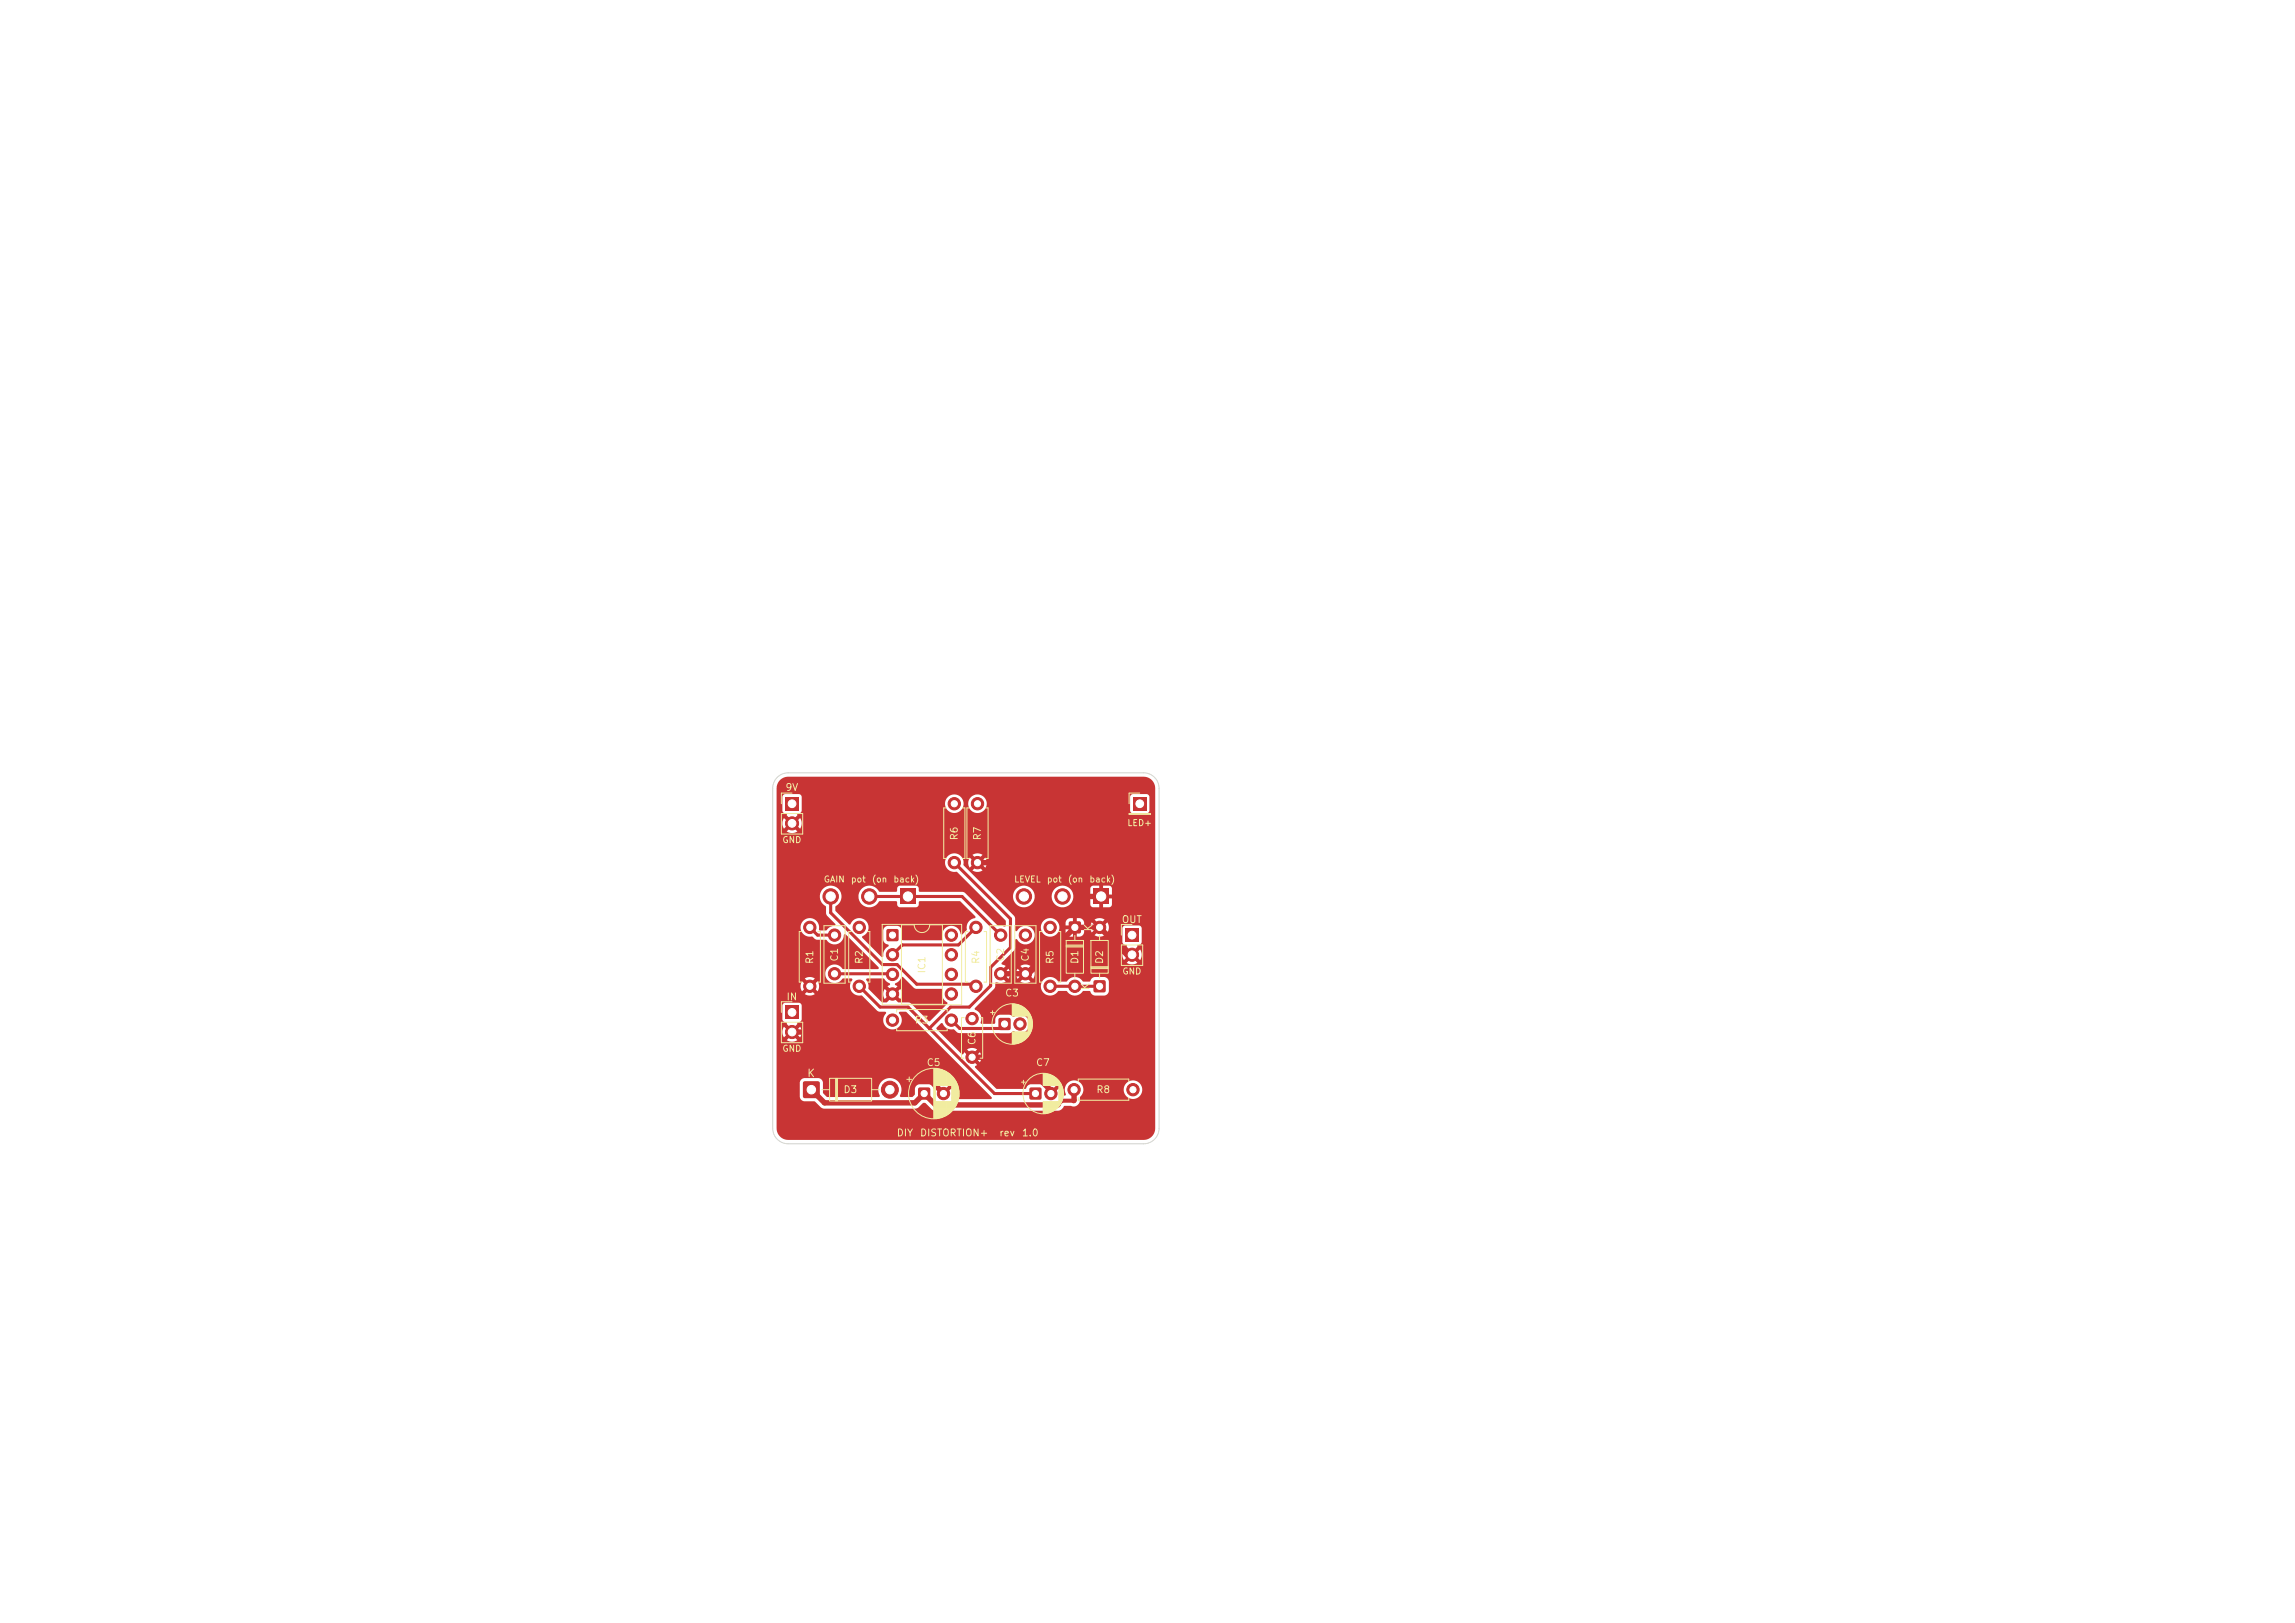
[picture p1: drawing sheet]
<svg xmlns="http://www.w3.org/2000/svg" width="297mm" height="210mm" viewBox="0 0 297 210" stroke-linecap="round" stroke-linejoin="round" font-family="sans-serif">
<defs><g id="words">
<g font-size="1" fill="#f2eda1">
<text x="141.6" y="120.6" transform="rotate(-90 141.6 120.6)">K</text>
<text x="141.2" y="128.2" transform="rotate(-90 141.2 128.2)">K</text>
<text x="104.4" y="139.6">K</text>
</g>
<g font-size=".9" fill="#f2eda1">
<text x="101.6" y="102.6">9V</text>
<text x="124.2" y="108.8" transform="rotate(-90 124.2 108.8)">R6</text>
<text x="127.2" y="108.8" transform="rotate(-90 127.2 108.8)">R7</text>
<text x="145.1" y="119.7">OUT</text>
<text x="105.5" y="124.8" transform="rotate(-90 105.5 124.8)">R1</text>
<text x="108.7" y="124.5" transform="rotate(-90 108.7 124.5)">C1</text>
<text x="111.9" y="124.8" transform="rotate(-90 111.9 124.8)">R2</text>
<text x="127" y="124.8" transform="rotate(-90 127 124.8)">R4</text>
<text x="130.2" y="124.5" transform="rotate(-90 130.2 124.5)">C2</text>
<text x="133.4" y="124.5" transform="rotate(-90 133.4 124.5)">C4</text>
<text x="136.6" y="124.8" transform="rotate(-90 136.6 124.8)">R5</text>
<text x="139.8" y="124.8" transform="rotate(-90 139.8 124.8)">D1</text>
<text x="143" y="124.8" transform="rotate(-90 143 124.8)">D2</text>
<text x="101.7" y="129.7">IN</text>
<text x="120" y="126" transform="rotate(-90 120 126)">IC1</text>
<text x="130" y="129.2">C3</text>
<text x="118.3" y="132.7">R3</text>
<text x="126.5" y="135.3" transform="rotate(-90 126.5 135.3)">C6</text>
<text x="109.1" y="141.7">D3</text>
<text x="119.9" y="138.2">C5</text>
<text x="134" y="138.2">C7</text>
<text x="141.8" y="141.7">R8</text>
<text x="116" y="147.3">DIY</text>
<text x="119" y="147.3">DISTORTION+</text>
<text x="129.2" y="147.3">rev</text>
<text x="132.2" y="147.3">1.0</text>
</g>
<g font-size=".8" fill="#f2eda1">
<text x="145.8" y="107.1">LED+</text>
<text x="101.2" y="109.3">GND</text>
<text x="106.5" y="114.4">GAIN</text>
<text x="110" y="114.4">pot</text>
<text x="112.8" y="114.4">(on</text>
<text x="115.6" y="114.4">back)</text>
<text x="131.2" y="114.4">LEVEL</text>
<text x="135.4" y="114.4">pot</text>
<text x="138.1" y="114.4">(on</text>
<text x="140.9" y="114.4">back)</text>
<text x="145.2" y="126.3">GND</text>
<text x="101.2" y="136.3">GND</text>
</g>
</g></defs>
<g fill="#c83434" stroke="#c83434" stroke-width=".13">
<circle cx="139" cy="141" r=".8"/>
<circle cx="146.6" cy="141" r=".8"/>
</g>
<path d="M114.8 120.3l.1-.1 1.3 .1 .1 .2-.1 1.2-.2 .1-1.2-.1-.1-.1z" fill="#c83434"/>
<g fill="#c83434" stroke="#c83434" stroke-width=".13">
<circle cx="115.5" cy="123.5" r=".8"/>
<circle cx="115.5" cy="126.1" r=".8"/>
<circle cx="115.5" cy="128.6" r=".8"/>
<circle cx="123.1" cy="128.6" r=".8"/>
<circle cx="123.1" cy="126.1" r=".8"/>
<circle cx="123.1" cy="123.5" r=".8"/>
<circle cx="123.1" cy="121" r=".8"/>
<circle cx="108" cy="121" r=".8"/>
<circle cx="108" cy="126" r=".8"/>
</g>
<path d="M138.4 119.3l.1-.1 1.3 .1 .1 .2-.1 1.2-.1 .1-1.3-.1-.1-.1z" fill="#c83434"/>
<circle cx="139.1" cy="127.6" r=".8" fill="#c83434" stroke="#c83434" stroke-width=".13"/>
<path d="M101.6 130.2h1.7v1.7h-1.7z" fill="#c83434"/>
<circle cx="102.5" cy="133.5" r=".85" fill="#c83434" stroke="#c83434" stroke-width=".13"/>
<path d="M141.6 126.9l.1-.1 1.3 .1 .1 .2-.1 1.2-.2 .1-1.2-.1-.1-.1z" fill="#c83434"/>
<g fill="#c83434" stroke="#c83434" stroke-width=".13">
<circle cx="142.3" cy="120" r=".8"/>
<circle cx="123.5" cy="104" r=".8"/>
<circle cx="123.5" cy="111.6" r=".8"/>
<circle cx="126.5" cy="104" r=".8"/>
<circle cx="126.5" cy="111.6" r=".8"/>
</g>
<path d="M101.6 103.2h1.7v1.7h-1.7z" fill="#c83434"/>
<circle cx="102.5" cy="106.5" r=".85" fill="#c83434" stroke="#c83434" stroke-width=".13"/>
<path d="M133.3 140.8l.2-.1 1.2 .1 .1 .2-.1 1.2-.2 .1-1.2-.1-.1-.1z" fill="#c83434"/>
<g fill="#c83434" stroke="#c83434" stroke-width=".13">
<circle cx="136" cy="141.5" r=".8"/>
<circle cx="104.8" cy="120" r=".8"/>
<circle cx="104.8" cy="127.6" r=".8"/>
</g>
<path d="M145.6 120.2h1.8v1.7h-1.8z" fill="#c83434"/>
<circle cx="146.5" cy="123.5" r=".85" fill="#c83434" stroke="#c83434" stroke-width=".13"/>
<path d="M118.9 140.8l.1-.1 1.3 .1 .1 .2-.1 1.2-.2 .1-1.2-.1-.1-.1z" fill="#c83434"/>
<g fill="#c83434" stroke="#c83434" stroke-width=".13">
<circle cx="122.1" cy="141.5" r=".8"/>
<circle cx="129.5" cy="121" r=".8"/>
<circle cx="129.5" cy="126" r=".8"/>
<circle cx="115.5" cy="132" r=".8"/>
<circle cx="123.1" cy="132" r=".8"/>
</g>
<path d="M129.3 131.8l.1-.1 1.3 .1 .1 .2-.1 1.2-.2 .1-1.2-.1-.1-.1z" fill="#c83434"/>
<circle cx="132" cy="132.5" r=".8" fill="#c83434" stroke="#c83434" stroke-width=".13"/>
<path d="M146.6 103.2h1.7v1.7h-1.7z" fill="#c83434"/>
<g fill="#c83434" stroke="#c83434" stroke-width=".13">
<circle cx="135.9" cy="120" r=".8"/>
<circle cx="135.9" cy="127.6" r=".8"/>
</g>
<path d="M104 140l.1-.1h1.8l.1 .1 .1 .2v1.7l-.1 .1-.2 .1h-1.7l-.1-.1-.1-.1v-1.7z" fill="#c83434"/>
<g fill="#c83434" stroke="#c83434" stroke-width=".13">
<circle cx="115.2" cy="141" r="1.1"/>
<circle cx="132.7" cy="121" r=".8"/>
<circle cx="132.7" cy="126" r=".8"/>
<circle cx="125.8" cy="131.8" r=".8"/>
<circle cx="125.8" cy="136.8" r=".8"/>
<circle cx="126.3" cy="120" r=".8"/>
<circle cx="126.3" cy="127.6" r=".8"/>
<circle cx="111.2" cy="120" r=".8"/>
<circle cx="111.2" cy="127.6" r=".8"/>
</g>
<path d="M141.5 115h2v2h-2z" fill="#c83434"/>
<g fill="#c83434" stroke="#c83434" stroke-width=".13">
<circle cx="137.5" cy="116" r="1"/>
<circle cx="132.5" cy="116" r="1"/>
</g>
<path d="M116.5 115h2v2h-2z" fill="#c83434"/>
<g fill="#c83434" stroke="#c83434" stroke-width=".13">
<circle cx="112.5" cy="116" r="1"/>
<circle cx="107.5" cy="116" r="1"/>
</g>
<path d="M126.5 111.6h10l4.4 4.4h1.6M102.5 133.5h11.6l8 8M125.8 136.8h5.9l4.3 4.3v.4M146.5 123.5h-.7l-3.5-3.5h-3.2l-6 6h-3.6M105 141l1.7 1.7h11.7l1.2-1.2 1.5 1.5h15.8l.1-.1M139 141l-.1 1.4" fill="none" stroke="#c83434" stroke-width=".7"/>
<path d="M138.9 142.4h-1.5l-.4 .5" fill="none" stroke="#c83434" stroke-width=".53"/>
<path d="M107.5 116v2.1l6.7 6.7h1.9l2.5 2.6h7.4l.3 .2M112.5 116h12l5 5M123.5 111.6l7.3 7.3v3.7l-2.6 2.6v2.4l-2.8 2.7h-2.4l-2.7 2.8M104.8 120l1 1h2.2M108 126h7.4l.1 .1M111.2 127.6l2.7 2.7h3.6l2.8 2.8M120.3 133.1l8.4 8.4h5.3M123.1 132l1.1 1.1h5.2l.6-.6M126.3 120l-2.3 2.3h-7.2l-1.3 1.2M135.9 127.6h6.4" fill="none" stroke="#c83434" stroke-width=".4"/>
<g fill="#c83434">
<path d="M115.9 127.2a1.68 1.68 0 0 0 .8-.8l1.7 1.5 3.5 .1h.1a1.47 1.47 0 0 0 .6 1.8l-2.2 2.3h-.2l-2.3-2.3-.3-.1h-1.4l-.7-.7 .3-.1 .1-.2 .6 .6a1.19 1.19 0 0 0 0-1.3l-.6 .6-.1-.2-.3-.2 .7-.6-.4-.1z"/>
<path d="M112.1 126.6h2.3l.3 .4 .5 .3-.1 .2-.3 .1 .7 .6-.3 .2-.1 .2-.6-.6a1.19 1.19 0 0 0 0 1.3l.6-.6 .1 .2 .3 .1-.8 .7h-.6l-1.7-1.8a1.92 1.92 0 0 0-.3-1.2z"/>
<path d="M100.9 101l.5-.4 .6-.1h46a1.5 1.5 0 0 1 1.5 1.5v44a1.5 1.5 0 0 1-1.5 1.5h-46a1.5 1.5 0 0 1-1.5-1.5v-5.9h3v1.8l.1 .4 .4 .2h1.5l.7 .8 .4 .2h11.9l.4-.2 .5-.6h.3l.9 .9 .4 .1h16a1.16 1.16 0 0 0 .8-.6h.8a.87 .87 0 0 0 .9-.2 .87 .87 0 0 0 .3-.9 1.56 1.56 0 0 0 .4-1.1h5.2v.2a1.2 1.2 0 0 0 1.8 .9 1.2 1.2 0 0 0 0-2 1.2 1.2 0 0 0-1.8 .9h-5.2v-.2a1.21 1.21 0 0 0-1.7-.8 1.21 1.21 0 0 0-.6 1.7l-.1 .2-.6-.1v-.5l-.2-.4-.6 .7-.2-.3-.2-.1 .6-.6a1.26 1.26 0 0 0-1.4 .1l-.5-.3h-1.3a.95 .95 0 0 0-.7 .6h-3.8l-2.7-2.7v-.3l.3-.1-.7-.6 .2-.1 .2-.3 .6 .6a1.2 1.2 0 0 0 0-1.3l-.6 .7-.1-.2-.3-.2 .6-.6a1.2 1.2 0 0 0-1.3 0l.7 .6-.3 .2-.1 .2-.6-.7-.2 .3h-.2l-3.2-3.2v-.2l.6-.6h.1l.1 .1a1.36 1.36 0 0 0 1.5 .7l.3 .4 .3 .1h6.5l.5-.3a1.22 1.22 0 0 0 2-.6 1.22 1.22 0 0 0-1.4-1.5l-.5 .3-.5-.3h-1.3a.65 .65 0 0 0-.6 .6v.4l-.1 .2h-1.7l-.1-.2a1.32 1.32 0 0 0-.8-1.7l.1-.2 2.5-2.5 .1-.4h5.9a1.22 1.22 0 0 0 .9 1.3 1.22 1.22 0 0 0 1.4-.6h1a1.35 1.35 0 0 0 2.2 0h.9a.8 .8 0 0 0 .6 .6h1.3l.4-.2 .1-.4v-1.2a.65 .65 0 0 0-.6-.6h-1.2a.95 .95 0 0 0-.7 .6h-.8a1.35 1.35 0 0 0-2.2 0h-1.1a1.22 1.22 0 0 0-1.3-.6 1.22 1.22 0 0 0-.9 1.1h-5.9v-.3l.1-.1a1.26 1.26 0 0 0 1.3-.1l-.7-.6 .3-.2 .1-.2 .6 .7 .2-.4v-.4h.8v.4l.2 .4 .6-.7 .2 .3 .2 .1-.6 .6a1.2 1.2 0 0 0 1.3 0l-.7-.6 .2-.1 .2-.3 .6 .6a1.2 1.2 0 0 0 0-1.3l-.6 .7-.2-.3-.2-.1 .6-.6a1.2 1.2 0 0 0-1.3 0l.7 .6-.2 .1-.2 .3-.6-.7-.2 .6h-.8l-.2-.6-.6 .7-.1-.2-.3-.2 .7-.6-.5-.2-.1-.2 1.6-1.6 .2-.3v-1v-.2h.2a1.21 1.21 0 0 0 1.9 .4 1.21 1.21 0 0 0-.3-2h1.5v.2a1.2 1.2 0 0 0 1.6 1 1.2 1.2 0 0 0 .6-1.7h1v.4h.9l-.1 .1 .1 .3h-.9v.4a.72 .72 0 0 0 1 .6v-.9l.1 .1 .3-.1v.9h.4a.65 .65 0 0 0 .6-.6v-.4h-.9l.1-.3h1.6v.4l.2 .4 .6-.7 .2 .3 .2 .1-.7 .6a1.19 1.19 0 0 0 1.4 0l-.7-.6 .3-.2 .1-.2 .6 .7 .2-.6h1.7v1.8l.1 .2 .2 .1a.2 .2 0 0 1 .3 .1 .2 .2 0 0 1 0 .2l.6 .6-.3 .1-.1 .2-.6-.5a1.24 1.24 0 0 0 .1 1.3l.5-.5 .1 .1 .3 .2-.6 .6a1.25 1.25 0 0 0 1.4 0l-.6-.6 .3-.2 .1-.1 .6 .5a1.24 1.24 0 0 0-.1-1.4l-.5 .6-.1-.2-.3-.1 .6-.6a.2 .2 0 0 1 .1-.2 .2 .2 0 0 1 .2-.1l.2-.1 .1-.2v-1.8l-.2-.3-.2-.1h-1.8l-.2 .1-.2 .3h-1.7v-.4l-.2-.4-.6 .7-.1-.2-.3-.2 .7-.6a1.19 1.19 0 0 0-1.4 0l.7 .6-.3 .2-.1 .2-.6-.7-.2 .6h-1.6l-.1-.1h.9a.76 .76 0 0 0-1-1v.9l-.1-.1-.3 .1v-.9h-.5l-.3 .1-.2 .5h-1a1.2 1.2 0 0 0-1.3-.6 1.2 1.2 0 0 0-.9 1.1h-1.5a1.38 1.38 0 0 0-1.7 .6l-.1-.1v-1.6l-.2-.3-2.6-2.6h2.5a1.4 1.4 0 0 0 1.4 1.5 1.4 1.4 0 0 0 1.4-1.5h2.2v.2a1.4 1.4 0 0 0 2 1.2 1.4 1.4 0 0 0 .3-2.3h2.7v.8h.9v.4h-.9v.9l.3 .3h.8v-.9h.6v.9h.8l.3-.3v-.9h-.9v-.4h.9v-.9l-.3-.3h-.8v.9h-.6v-.9h-.8l-.2 .2-.1 .2h-2.7a1.4 1.4 0 0 0-1.4-.3 1.4 1.4 0 0 0-.9 1.2h-2.2v-.2a1.4 1.4 0 0 0-1.5-1.1 1.4 1.4 0 0 0-1.3 1.3h-2.5l-3.9-3.9v-.5h.6v.4l.2 .4 .6-.6 .1 .2 .3 .1-.6 .6a1.2 1.2 0 0 0 1.3 0l-.7-.6 .3-.1 .1-.2 .6 .5a1.2 1.2 0 0 0 0-1.2l-.6 .6-.1-.2-.3-.2 .6-.6a1.2 1.2 0 0 0-1.3 0l.7 .6-.3 .2-.1 .2-.6-.6-.2 .5h-.6a1.21 1.21 0 0 0-1.4-1.1 1.21 1.21 0 0 0-1 1.5 1.21 1.21 0 0 0 1.5 .9l6.3 6.3 .1 .7-.1 .1-1-.1-4.4-4.4h-5.7l-.1-.1-.1-.5-.3-.2h-2.1l-.2 .2-.1 .5-.1 .1h-2.1a1.68 1.68 0 0 0-1.7-.8 1.41 1.41 0 0 0-.8 2.3 1.41 1.41 0 0 0 2.4-.3h2.2l.1 .1 .1 .5 .2 .2h2.1l.3-.2 .1-.5 .1-.1h5.2l2 2a.28 .28 0 0 1-.4 .3 1.41 1.41 0 0 0-.7 1.5l-.5 .5h-.3a1.23 1.23 0 0 0-1.5-1.1 1.23 1.23 0 0 0-.8 1.7l-.1 .2h-5.1l-.1-.2v-1.1a.65 .65 0 0 0-.6-.6h-1.2a.65 .65 0 0 0-.6 .6v1.2a.84 .84 0 0 0 .7 .7v.1a1.45 1.45 0 0 0-.7 1.4h-.2l-2.5-2.4v-.2a1.28 1.28 0 0 0 .2-2.2 1.32 1.32 0 0 0-1.8 .6l-1.9-1.7v-.5l.1-.2a1.41 1.41 0 0 0 .3-2.1 1.41 1.41 0 0 0-2.1 .1 1.41 1.41 0 0 0 .5 2.1v1l1.2 1.2v.3a1.69 1.69 0 0 0-1.2 .6h-.8l-.1-.1a1.21 1.21 0 0 0-1.2-1.5 1.21 1.21 0 0 0-1.2 1.4 1.21 1.21 0 0 0 1.5 1l.3 .3 .3 .1h1.2a1.27 1.27 0 0 0 1.2 .6 1.27 1.27 0 0 0 1.1-.9v-.4h.2l4.3 4.2v.2l-.1 .1h-4.5a1.27 1.27 0 0 0-1.2-.6 1.27 1.27 0 0 0-1.1 .9 1.22 1.22 0 0 0 .8 1.4 1.22 1.22 0 0 0 1.5-.5h1.1l.1 .1v.1a1.22 1.22 0 0 0-.1 1.5 1.22 1.22 0 0 0 1.3 .5l2 2 .3 .1h.7l.2 .2a1.22 1.22 0 0 0-.1 1.7 1.22 1.22 0 0 0 1.7 0 1.22 1.22 0 0 0 0-1.7l.1-.2 .9 .1 11 11 .1 .1-.2 .1h-4.9l-.1-.1v-.1a1.18 1.18 0 0 0-.1-1.2l-.6 .7-.2-.3-.2-.1 .6-.6a1.2 1.2 0 0 0-1.3 0l.7 .6-.2 .1-.2 .3-.6-.7-.2 .2-.1-.1a.66 .66 0 0 0-.6-.6h-1.2a.65 .65 0 0 0-.6 .6v.8l-.3 .2-1.5 .1-.1-.2a1.52 1.52 0 0 0-1.3-2.3 1.52 1.52 0 0 0-1.3 2.3l-.2 .2h-6.6l-.6-.6v-1.3a.65 .65 0 0 0-.6-.6h-1.9l-.4 .2-.1 .4h-3v-10h.7v1.8a.63 .63 0 0 0 .6 .4v.2l.6 .6-.3 .1-.1 .2-.6-.5a1.24 1.24 0 0 0 .1 1.3l.5-.5 .1 .1 .3 .2-.6 .6a1.24 1.24 0 0 0 1.4 0l-.6-.6 .2-.1 .2-.2 .6 .5a1.24 1.24 0 0 0-.1-1.4l-.5 .6-.1-.2-.3-.1 .6-.6a.2 .2 0 0 1 .1-.2 .2 .2 0 0 1 .2-.1l.2-.1 .1-.2v-1.8l-.1-.2-.3-.2h-1.8l-.2 .1-.2 .3h-.7v-2.6h3.1v.4l.2 .4 .6-.6 .1 .2 .3 .1-.6 .6a1.2 1.2 0 0 0 1.3 0l-.7-.6 .3-.1 .1-.2 .6 .5a1.2 1.2 0 0 0 0-1.2l-.6 .6-.1-.2-.3-.2 .6-.6a1.2 1.2 0 0 0-1.3 0l.7 .6-.2 .1-.2 .3-.6-.6-.2 .5h-3.1v-24.4h.7l.1 1.9 .1 .2 .4 .1v.2l.6 .6-.3 .1-.1 .2-.5-.6a1.24 1.24 0 0 0 0 1.4l.5-.5 .1 .1 .3 .2-.6 .6a1.24 1.24 0 0 0 1.4 0l-.6-.6 .3-.2 .1-.1 .6 .5a1.24 1.24 0 0 0-.1-1.4l-.5 .6-.1-.2-.3-.1 .6-.6a.2 .2 0 0 1 .1-.2 .2 .2 0 0 1 .2-.1l.2-.2 .1-1.1h18.5a1.2 1.2 0 0 0 1.2 1.3 1.2 1.2 0 0 0 1.2-1.3h.6v.2a1.2 1.2 0 0 0 1.7 1 1.2 1.2 0 0 0 .3-2h18.9v1.8l.2 .3 .2 .1h1.8l.3-.2 .1-.2-.1-1.9-.1-.2-.2-.1-1.9 .1-.2 .1-.1 .2h-18.9a1.2 1.2 0 0 0-1.2-.2 1.2 1.2 0 0 0-.8 1h-.6v-.2a1.2 1.2 0 0 0-1.3-.9 1.2 1.2 0 0 0-1.1 1.1h-18.5l-.1-.9-.2-.2-1.9-.1-.2 .1-.2 .3h-.7v-1.3z"/>
</g>
<g fill="none" stroke="#f2eda1" stroke-width=".13">
<path d="M101.1 105.3h2.8v2.6h-2.8zM102.5 102.6h-1.4v1.4M106.6 119.8h2.8v7.4h-2.8zM114.2 119.6h10.3v10.4h-10.3zM116.7 119.7h1.6a1 1 0 0 0 1 1 1 1 0 0 0 1-1h1.7v10.3h-5.3zM122.5 104.5h-.4v6.6h.4M124.5 104.5h.4v6.6h-.4M125.5 104.5h-.4v6.6h.4M127.5 104.5h.4v6.6h-.4M128.1 119.8h2.8v7.4h-2.8zM131.3 119.8h2.8v7.4h-2.8zM146.1 105.3h2.8v.1h-2.8z"/>
<path d="M146.5 119.6h-1.4v1.4M147.5 102.6h-1.4v1.4M101.1 132.3h2.8v2.6h-2.8zM102.5 129.6h-1.4v1.4M103.8 120.5h-.4v6.6h.4M105.8 120.5h.4v6.6h-.4M107.4 139.5h5.4v3h-5.4zM108.1 139.5v3M108.3 139.5v3M108.4 139.5v3M110.2 120.5h-.4v6.6h.4M112.2 120.5h.4v6.6h-.4"/>
<path d="M116 131v-.4h6.6v.4M116 133v.4h6.6v-.4M117.3 139.7h.7M117.7 139.3v.7M120.8 138.3v6.4M120.9 138.3v6.4M121 138.3v6.4M121.1 138.3v2.2M121.2 138.3v2.2M121.3 138.3v2.2M121.4 138.3v2.2M121.5 138.3v2.2"/>
<path d="M121.6 138.4v2.1M121.7 138.4v2.1M121.8 138.4v2.1M121.9 138.4v2.1M121.9 138.5v2M122 138.5v2M122.1 138.5v2M122.2 138.5v2M122.2 138.6v1.9M122.3 138.6v1.9M122.4 138.6v1.9M122.4 138.7v1.8"/>
<path d="M122.5 138.7v1.8M122.6 138.8v1.7M122.7 138.8v1.7M122.7 138.9v1.6M122.8 138.9v1.6M122.8 139v1.5M122.9 139v1.5M123 139.1v1.4M123.1 139.1v1.4M123.1 139.2v1.3M123.2 139.2v4.6M123.2 139.3v4.4"/>
<path d="M123.3 139.4v4.2M123.4 139.5v4M123.5 139.6v3.8M123.5 139.7v3.6M123.6 139.7v3.6M123.6 139.8v3.4M123.6 139.9v3.2M123.7 139.9v3.2M123.7 140v3M124.8 131.7h-.4v5.2h.4M125.3 120.5h-.4v6.6h.4M126.8 131.7h.4v5.2h-.4"/>
<path d="M127.3 120.5h.4v6.6h-.4M128.2 131h.5M128.4 130.8v.5M131 129.9v1.6M131 133.5v1.6M131.1 129.9v1.6M131.1 133.5v1.6M131.2 129.9v1.6M131.2 133.5v1.6M131.3 129.9v1.6M131.3 133.5v1.6M131.4 129.9v1.6"/>
<path d="M131.4 133.5v1.6M131.4 130v1.5M131.4 133.5v1.5M131.5 130v1.5M131.5 133.5v1.5M131.6 130v1.5M131.6 133.5v1.5M131.7 130v1.5M131.7 133.5v1.5M131.8 130v1.5M131.8 133.5v1.5M131.8 130.1v1.4"/>
<path d="M131.8 133.5v1.4M131.9 130.1v1.4M131.9 133.5v1.4M132 130.1v1.4M132 133.5v1.4M132.1 130.2v1.3M132.1 133.5v1.3M132.2 130.2v1.3M132.2 133.5v1.3M132.3 130.3v1.2M132.3 133.5v1.2M132.4 130.3v1.2"/>
<path d="M132.4 133.5v1.2M132.4 130.4v1.1M132.4 133.5v1.1M132.4 139.8v.5M132.5 130.4v1.1M132.5 133.5v1.1M132.6 130.4v1.1M132.6 133.5v1.1M132.6 130.5v1M132.6 133.5v1M132.7 130.5v1M132.7 133.5v1"/>
<path d="M132.7 130.6v.9M132.7 133.5v.9M132.8 130.6v.9M132.8 133.5v.9M132.8 130.7v.8M132.8 133.5v.8M132.9 130.7v.8M132.9 133.5v.8M132.9 130.8v.7M132.9 133.5v.7M133 130.8v.7M133 133.5v.7"/>
<path d="M133 130.9v3.2M133.1 130.9v3.2M133.1 131v3M133.2 131.1v2.8M133.2 131.2v2.6M133.3 131.2v2.6M133.3 131.3v2.4M133.4 131.4v2.2M133.4 131.5v2M133.4 131.6v1.8M133.5 131.7v1.6M133.5 131.8v1.4"/>
<path d="M133.6 132v1M133.6 132.2v.6M134.9 120.5h-.4v6.6h.4M135 138.9v1.6M135.1 138.9v1.6M135.2 138.9v1.6M135.3 138.9v1.6M135.4 138.9v1.6M135.4 139v1.5M135.5 139v1.5M135.6 139v1.5M135.7 139v1.5"/>
<path d="M135.8 139v1.5M135.8 139.1v1.4M135.9 139.1v1.4M136 139.1v1.4M136.1 139.2v1.3M136.2 139.2v1.3M136.3 139.3v1.2M136.4 139.3v1.2M136.4 139.4v1.1M136.5 139.4v1.1M136.6 139.4v1.1M136.6 139.5v1"/>
<path d="M136.7 139.5v1M136.7 139.6v.9M136.8 139.6v.9M136.8 139.7v.8M136.9 139.7v.8M136.9 139.8v.7M136.9 120.5h.4v6.6h-.4M137 139.8v.7M137 139.9v3.2M137.1 139.9v3.2M138 121.7h2.2v4.2h-2.2zM138 122.3h2.2"/>
<path d="M138 122.4h2.2M138 122.5h2.2M139.1 121v.7M139.1 125.9v.7M139.5 140v-.4h6.6v.4M141.2 125.1h2.2M141.2 125.2h2.2M141.2 125.3h2.2M141.2 121.7h2.2v4.2h-2.2zM142.3 121v.7M142.3 125.9v.7M145.1 122.3h2.8v2.6h-2.8z"/>
<path d="M106.3 141h1.1M112.8 141h1M121.1 142.5v2.2M121.2 142.5v2.2M121.3 142.5v2.2M121.4 142.5v2.2M121.5 142.5v2.2M121.6 142.5v2.2M121.6 142.5v2.1M121.7 142.5v2.1M121.8 142.5v2.1M121.9 142.5v2.1"/>
<path d="M121.9 142.5v2M122 142.5v2M122.1 142.5v2M122.2 142.5v2M122.2 142.5v1.9M122.3 142.5v1.9M122.4 142.5v1.9M122.4 142.5v1.8M122.5 142.5v1.8M122.6 142.5v1.7M122.7 142.5v1.7M122.7 142.5v1.6"/>
<path d="M122.8 142.5v1.6M122.8 142.5v1.5M122.9 142.5v1.5M123 142.5v1.5M123 142.5v1.4M123.1 142.5v1.4M123.1 142.5v1.3M123.8 140.1v2.8M123.8 140.2v2.7M123.9 140.2v2.6M123.9 140.3v2.4M123.9 140.4v2.2"/>
<path d="M124 140.6v1.8M124 140.7v1.6M124 140.9v1.2M124.1 141.1v.8M132.2 140h.5M135 142.5v1.6M135.1 142.5v1.6M135.2 142.5v1.6M135.3 142.5v1.6M135.4 142.5v1.6M135.4 142.5v1.5M135.5 142.5v1.5"/>
<path d="M135.6 142.5v1.5M135.7 142.5v1.5M135.8 142.5v1.5M135.8 142.5v1.4M135.9 142.5v1.4M136 142.5v1.4M136.1 142.5v1.3M136.2 142.5v1.3M136.3 142.5v1.2M136.4 142.5v1.2M136.4 142.5v1.1M136.5 142.5v1.1"/>
<path d="M136.6 142.5v1.1M136.6 142.5v1M136.7 142.5v1M136.7 142.5v.9M136.8 142.5v.9M136.8 142.5v.8M136.9 142.5v.8M136.9 142.5v.7M137 142.5v.7M137.1 140v3M137.2 140.1v2.8M137.2 140.2v2.6"/>
<path d="M137.3 140.2v2.6M137.3 140.3v2.4M137.4 140.4v2.2M137.4 140.5v2M137.4 140.6v1.8M137.5 140.7v1.6M137.5 140.8v1.4M137.6 141v1M137.6 141.2v.6M139.5 142v.4h6.6v-.4"/>
<circle cx="131" cy="132.5" r="2.62"/>
<circle cx="120.8" cy="141.5" r="3.3"/>
<circle cx="135" cy="141.5" r="2.62"/>
</g>
<path d="M100.6 100.6a2 2 0 0 1 1.4-.6h46a2 2 0 0 1 2 2v44a2 2 0 0 1-2 2h-46a2 2 0 0 1-2-2v-44a2 2 0 0 1 .6-1.4z" fill="none" stroke="#d0d2cd" stroke-width=".13"/>
<g fill="#fff" stroke="#fff" stroke-width=".13">
<circle cx="139" cy="141" r=".4"/>
<circle cx="146.6" cy="141" r=".4"/>
<circle cx="115.5" cy="121" r=".4"/>
<circle cx="115.5" cy="123.5" r=".4"/>
<circle cx="115.5" cy="126.1" r=".4"/>
<circle cx="115.5" cy="128.6" r=".4"/>
<circle cx="123.1" cy="128.6" r=".4"/>
<circle cx="123.1" cy="126.1" r=".4"/>
<circle cx="123.1" cy="123.5" r=".4"/>
<circle cx="123.1" cy="121" r=".4"/>
<circle cx="108" cy="121" r=".4"/>
<circle cx="108" cy="126" r=".4"/>
<circle cx="139.1" cy="120" r=".4"/>
<circle cx="139.1" cy="127.6" r=".4"/>
<circle cx="102.5" cy="131" r=".5"/>
<circle cx="102.5" cy="133.5" r=".5"/>
<circle cx="142.3" cy="127.6" r=".4"/>
<circle cx="142.3" cy="120" r=".4"/>
<circle cx="123.5" cy="104" r=".4"/>
<circle cx="123.5" cy="111.6" r=".4"/>
<circle cx="126.5" cy="104" r=".4"/>
<circle cx="126.5" cy="111.6" r=".4"/>
<circle cx="102.5" cy="104" r=".5"/>
<circle cx="102.5" cy="106.5" r=".5"/>
<circle cx="134" cy="141.5" r=".4"/>
<circle cx="136" cy="141.5" r=".4"/>
<circle cx="104.8" cy="120" r=".4"/>
<circle cx="104.8" cy="127.6" r=".4"/>
<circle cx="146.5" cy="121" r=".5"/>
<circle cx="146.5" cy="123.5" r=".5"/>
<circle cx="119.6" cy="141.5" r=".4"/>
<circle cx="122.1" cy="141.5" r=".4"/>
<circle cx="129.5" cy="121" r=".4"/>
<circle cx="129.5" cy="126" r=".4"/>
<circle cx="115.5" cy="132" r=".4"/>
<circle cx="123.1" cy="132" r=".4"/>
<circle cx="130" cy="132.5" r=".4"/>
<circle cx="132" cy="132.5" r=".4"/>
<circle cx="147.5" cy="104" r=".5"/>
<circle cx="135.9" cy="120" r=".4"/>
<circle cx="135.9" cy="127.6" r=".4"/>
<circle cx="105" cy="141" r=".55"/>
<circle cx="115.2" cy="141" r=".55"/>
<circle cx="132.7" cy="121" r=".4"/>
<circle cx="132.7" cy="126" r=".4"/>
<circle cx="125.8" cy="131.8" r=".4"/>
<circle cx="125.8" cy="136.8" r=".4"/>
<circle cx="126.3" cy="120" r=".4"/>
<circle cx="126.3" cy="127.6" r=".4"/>
<circle cx="111.2" cy="120" r=".4"/>
<circle cx="111.2" cy="127.6" r=".4"/>
<circle cx="142.5" cy="116" r=".6"/>
<circle cx="137.5" cy="116" r=".6"/>
<circle cx="132.5" cy="116" r=".6"/>
<circle cx="117.5" cy="116" r=".6"/>
<circle cx="112.5" cy="116" r=".6"/>
<circle cx="107.5" cy="116" r=".6"/>
</g>
<use href="#words"/>
</svg>
